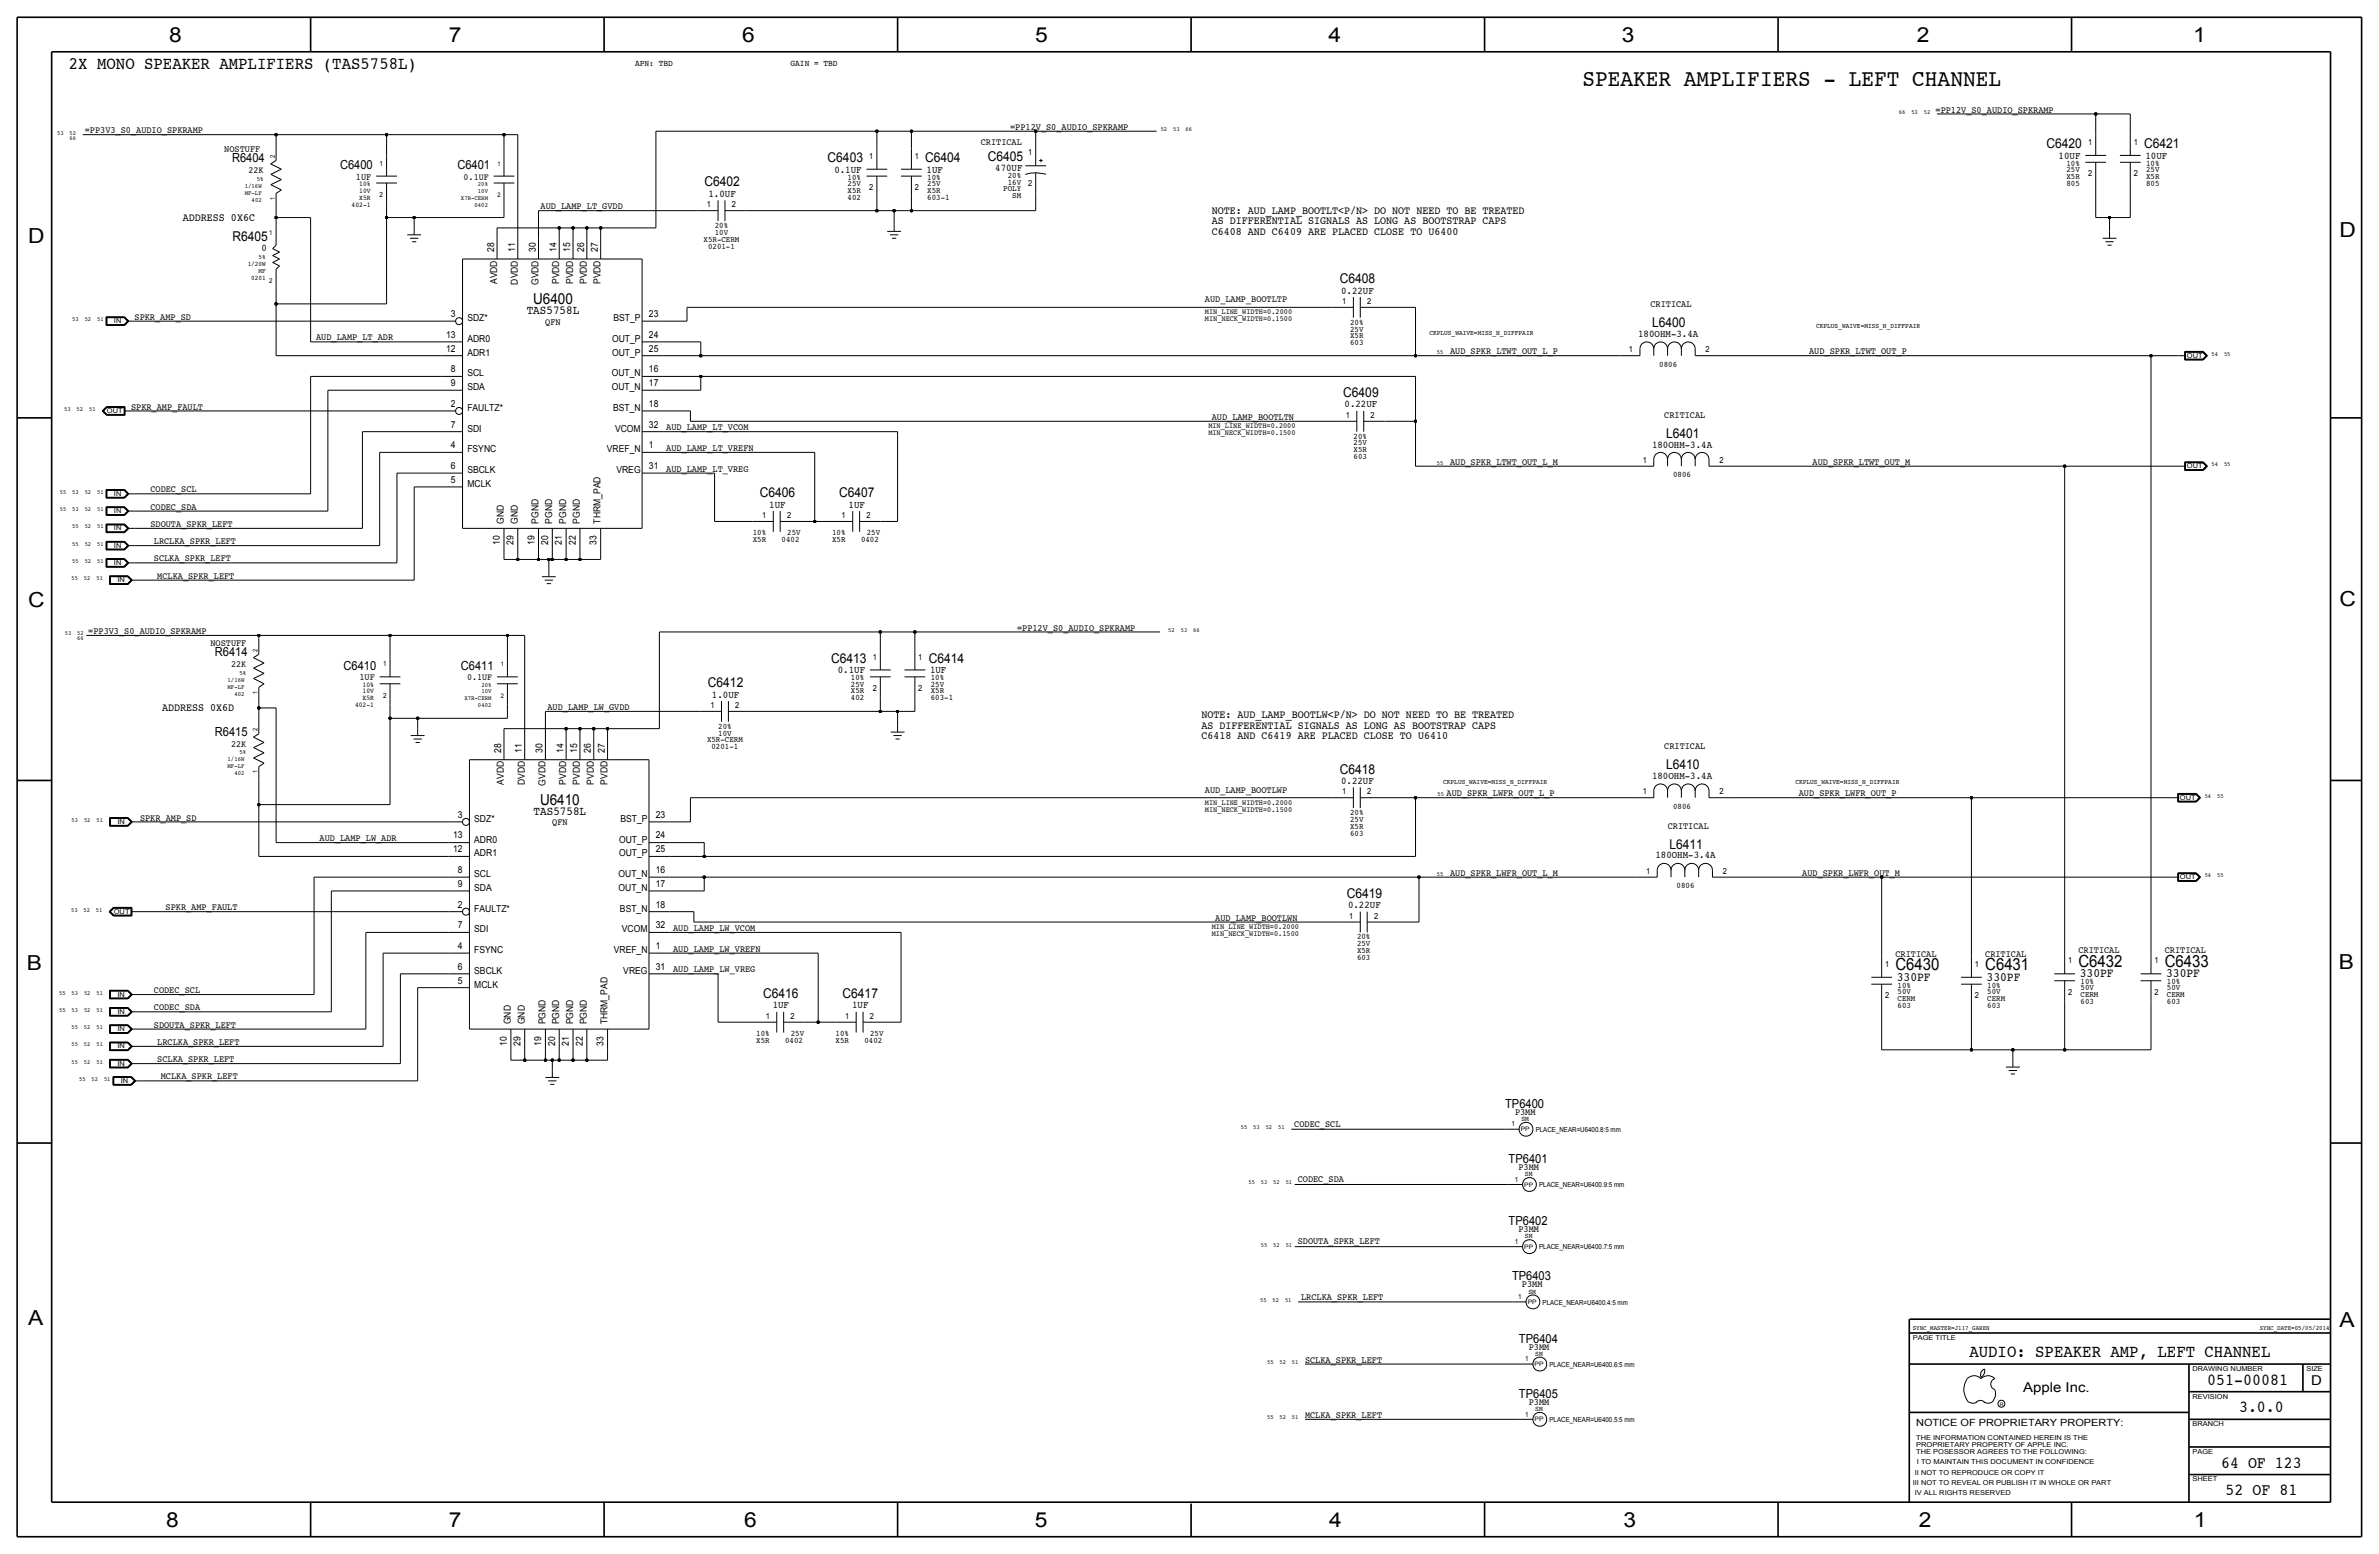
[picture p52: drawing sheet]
<svg xmlns="http://www.w3.org/2000/svg" width="875mm" height="572mm" viewBox="0 0 875 572" stroke-linecap="round" stroke-linejoin="round" font-family="sans-serif">
<defs><g id="words">
<text font-size="8.7" x="582" y="31.5">SPEAKER AMPLIFIERS - LEFT CHANNEL</text>
<g font-size="7.6">
<text x="62.2" y="15.5">8</text>
<text x="165" y="15.5">7</text>
<text x="273" y="15.5">6</text>
<text x="380.7" y="15.5">5</text>
<text x="488.6" y="15.5">4</text>
<text x="596.6" y="15.5">3</text>
<text x="705.1" y="15.5">2</text>
<text x="806.7" y="15.5">1</text>
<text x="10.4" y="89.4">D</text>
<text x="860.5" y="87.1">D</text>
<text x="10.4" y="223.3">C</text>
<text x="860.5" y="222.8">C</text>
<text x="9.8" y="356.6">B</text>
<text x="860.2" y="356.4">B</text>
<text x="10.4" y="487.4">A</text>
<text x="860.5" y="488.2">A</text>
<text x="61.2" y="561.6">8</text>
<text x="165" y="561.6">7</text>
<text x="273.8" y="561.6">6</text>
<text x="380.7" y="561.6">5</text>
<text x="488.9" y="561.6">4</text>
<text x="597.1" y="561.6">3</text>
<text x="705.8" y="561.6">2</text>
<text x="806.9" y="561.6">1</text>
</g>
<g font-size="6.5">
<text x="25.3" y="25.4">2X MONO SPEAKER AMPLIFIERS (TAS5758L)</text>
<text x="724.4" y="499.1">AUDIO: SPEAKER AMP, LEFT CHANNEL</text>
</g>
<g font-size="6.2">
<text x="697.2" y="356.9">C6430</text>
<text x="730.2" y="356.9">C6431</text>
<text x="764.5" y="355.6">C6432</text>
<text x="796.2" y="355.6">C6433</text>
<text x="811.9" y="509.3">051-00081</text>
<text x="823.6" y="519.4">3.0.0</text>
<text x="817" y="539.8">64 OF 123</text>
<text x="818.6" y="549.9">52 OF 81</text>
</g>
<g font-size="5.6">
<text x="196.1" y="111.8">U6400</text>
<text x="198.6" y="295.9">U6410</text>
</g>
<g font-size="5">
<text x="304.4" y="59.7">C6403</text>
<text x="340.3" y="59.7">C6404</text>
<text x="363.3" y="59.2">C6405</text>
<text x="752.7" y="54.6">C6420</text>
<text x="788.6" y="54.6">C6421</text>
<text x="259.1" y="68.6">C6402</text>
<text x="85.5" y="88.6">R6405</text>
<text x="492.8" y="104.1">C6408</text>
<text x="607.7" y="120.4">L6400</text>
<text x="494.1" y="146.1">C6409</text>
<text x="612.8" y="161">L6401</text>
<text x="279.4" y="182.9">C6406</text>
<text x="308.6" y="182.9">C6407</text>
<text x="305.7" y="243.8">C6413</text>
<text x="341.6" y="243.8">C6414</text>
<text x="260.4" y="252.7">C6412</text>
<text x="492.8" y="284.5">C6418</text>
<text x="612.8" y="283">L6410</text>
<text x="614.1" y="312.2">L6411</text>
<text x="495.3" y="330.2">C6419</text>
<text x="280.7" y="367">C6416</text>
<text x="309.9" y="367">C6417</text>
<text x="850.1" y="509.3">D</text>
<text x="744.2" y="511.8">Apple Inc.</text>
</g>
<g font-size="4.7">
<text x="765" y="359.4">330PF</text>
<text x="796.7" y="359.4">330PF</text>
<text x="697.7" y="360.7">330PF</text>
<text x="730.7" y="360.7">330PF</text>
</g>
<g font-size="4.6">
<text x="85.4" y="59.7">R6404</text>
<text x="125.1" y="62.2">C6400</text>
<text x="168.2" y="62.2">C6401</text>
<text x="79" y="241.3">R6414</text>
<text x="126.3" y="246.4">C6410</text>
<text x="169.5" y="246.4">C6411</text>
<text x="79" y="270.5">R6415</text>
<text x="553.6" y="407.4">TP6400</text>
<text x="554.9" y="427.7">TP6401</text>
<text x="554.9" y="450.6">TP6402</text>
<text x="556.2" y="470.9">TP6403</text>
<text x="558.7" y="493.8">TP6404</text>
<text x="558.7" y="514.1">TP6405</text>
</g>
<g font-size="4.5">
<text x="193.7" y="115.6">TAS5758L</text>
<text x="196.3" y="299.7">TAS5758L</text>
</g>
<g font-size="4.1">
<text x="67.3" y="81.3">ADDRESS 0X6C</text>
<text x="445.7" y="82.6">AS DIFFERENTIAL SIGNALS AS LONG AS BOOTSTRAP CAPS</text>
<text x="445.7" y="78.7">NOTE: AUD_LAMP_BOOTLT&lt;P/N&gt; DO NOT NEED TO BE TREATED</text>
<text x="445.7" y="86.4">C6408 AND C6409 ARE PLACED CLOSE TO U6400</text>
<text x="59.6" y="261.6">ADDRESS 0X6D</text>
<text x="441.9" y="268">AS DIFFERENTIAL SIGNALS AS LONG AS BOOTSTRAP CAPS</text>
<text x="441.9" y="264.2">NOTE: AUD_LAMP_BOOTLW&lt;P/N&gt; DO NOT NEED TO BE TREATED</text>
<text x="441.9" y="271.8">C6418 AND C6419 ARE PLACED CLOSE TO U6410</text>
</g>
<g font-size="3.8">
<text x="757.2" y="58.4">10UF</text>
<text x="789.1" y="58.4">10UF</text>
<text x="306.9" y="63.5">0.1UF</text>
<text x="340.8" y="63.5">1UF</text>
<text x="366.1" y="62.7">470UF</text>
<text x="260.6" y="72.4">1.0UF</text>
<text x="96.2" y="92.5">0</text>
<text x="493.3" y="108">0.22UF</text>
<text x="602.5" y="124">180OHM-3.4A</text>
<text x="494.5" y="149.9">0.22UF</text>
<text x="607.6" y="164.6">180OHM-3.4A</text>
<text x="282.9" y="186.7">1UF</text>
<text x="312.1" y="186.7">1UF</text>
<text x="308.2" y="247.7">0.1UF</text>
<text x="342.1" y="247.7">1UF</text>
<text x="261.9" y="256.5">1.0UF</text>
<text x="607.6" y="286.5">180OHM-3.4A</text>
<text x="493.3" y="288.3">0.22UF</text>
<text x="608.9" y="315.7">180OHM-3.4A</text>
<text x="495.8" y="334">0.22UF</text>
<text x="284.2" y="370.8">1UF</text>
<text x="313.4" y="370.8">1UF</text>
</g>
<text font-size="3.7" x="704.8" y="524.5">NOTICE OF PROPRIETARY PROPERTY:</text>
<g font-size="3.5">
<text x="711.9" y="41.4">=PP12V_S0_AUDIO_SPKRAMP</text>
<text x="371.6" y="47.7">=PP12V_S0_AUDIO_SPKRAMP</text>
<text x="31.2" y="49">=PP3V3_S0_AUDIO_SPKRAMP</text>
<text x="360.7" y="53.3">CRITICAL</text>
<text x="82.5" y="55.9">NOSTUFF</text>
<text x="91.4" y="63.8">22K</text>
<text x="130.9" y="66">1UF</text>
<text x="170.5" y="66">0.1UF</text>
<text x="198.8" y="76.9">AUD_LAMP_LT_GVDD</text>
<text x="181.8" y="92.7" transform="rotate(-90 181.8 92.7)">28</text>
<text x="189.4" y="92.7" transform="rotate(-90 189.4 92.7)">11</text>
<text x="197.1" y="92.7" transform="rotate(-90 197.1 92.7)">30</text>
<text x="204.7" y="92.7" transform="rotate(-90 204.7 92.7)">14</text>
<text x="209.8" y="92.7" transform="rotate(-90 209.8 92.7)">15</text>
<text x="214.8" y="92.7" transform="rotate(-90 214.8 92.7)">26</text>
<text x="219.9" y="92.7" transform="rotate(-90 219.9 92.7)">27</text>
<text x="182.8" y="104.5" transform="rotate(-90 182.8 104.5)">AVDD</text>
<text x="190.4" y="104.7" transform="rotate(-90 190.4 104.7)">DVDD</text>
<text x="198.1" y="104.9" transform="rotate(-90 198.1 104.9)">GVDD</text>
<text x="205.7" y="104.5" transform="rotate(-90 205.7 104.5)">PVDD</text>
<text x="210.8" y="104.5" transform="rotate(-90 210.8 104.5)">PVDD</text>
<text x="215.8" y="104.5" transform="rotate(-90 215.8 104.5)">PVDD</text>
<text x="220.9" y="104.5" transform="rotate(-90 220.9 104.5)">PVDD</text>
<text x="443.2" y="111.2">AUD_LAMP_BOOTLTP</text>
<text x="607.1" y="113">CRITICAL</text>
<text x="49.5" y="117.6">SPKR_AMP_SD</text>
<text x="165.8" y="116.6">3</text>
<text x="171.9" y="118.1">SDZ*</text>
<text x="200.6" y="119.4">QFN</text>
<text x="225.7" y="118.1">BST_P</text>
<text x="238.7" y="116.6">23</text>
<text x="116.3" y="125.2">AUD_LAMP_LT_ADR</text>
<text x="164.1" y="124.2">13</text>
<text x="171.9" y="125.7">ADR0</text>
<text x="225.2" y="125.7">OUT_P</text>
<text x="238.7" y="124.2">24</text>
<text x="164.1" y="129.3">12</text>
<text x="171.9" y="130.8">ADR1</text>
<text x="225.2" y="130.8">OUT_P</text>
<text x="238.7" y="129.3">25</text>
<text x="533.4" y="130.3">AUD_SPKR_LTWT_OUT_L_P</text>
<text x="665.4" y="130.3">AUD_SPKR_LTWT_OUT_P</text>
<text x="165.8" y="136.9">8</text>
<text x="238.7" y="136.9">16</text>
<text x="165.8" y="142">9</text>
<text x="171.9" y="138.4">SCL</text>
<text x="171.9" y="143.5">SDA</text>
<text x="225" y="138.4">OUT_N</text>
<text x="225" y="143.5">OUT_N</text>
<text x="238.7" y="142">17</text>
<text x="165.8" y="149.6">2</text>
<text x="238.7" y="149.6">18</text>
<text x="48.2" y="150.6">SPKR_AMP_FAULT</text>
<text x="171.9" y="151.1">FAULTZ*</text>
<text x="225.5" y="151.1">BST_N</text>
<text x="445.7" y="154.4">AUD_LAMP_BOOTLTN</text>
<text x="612.1" y="153.7">CRITICAL</text>
<text x="165.8" y="157.2">7</text>
<text x="171.9" y="158.8">SDI</text>
<text x="226.2" y="158.7">VCOM</text>
<text x="238.7" y="157.2">32</text>
<text x="245.1" y="158.2">AUD_LAMP_LT_VCOM</text>
<text x="165.8" y="164.8">4</text>
<text x="171.9" y="166.4">FSYNC</text>
<text x="223.2" y="166.4">VREF_N</text>
<text x="238.7" y="164.8">1</text>
<text x="245.1" y="165.8">AUD_LAMP_LT_VREFN</text>
<text x="165.8" y="172.5">6</text>
<text x="171.9" y="174">SBCLK</text>
<text x="226.7" y="174">VREG</text>
<text x="238.7" y="172.5">31</text>
<text x="245.1" y="173.5">AUD_LAMP_LT_VREG</text>
<text x="533.4" y="170.9">AUD_SPKR_LTWT_OUT_L_M</text>
<text x="666.7" y="170.9">AUD_SPKR_LTWT_OUT_M</text>
<text x="165.8" y="177.5">5</text>
<text x="171.9" y="179.1">MCLK</text>
<text x="55.3" y="181.1">CODEC_SCL</text>
<text x="55.3" y="187.4">CODEC_SDA</text>
<text x="55.3" y="193.8">SDOUTA_SPKR_LEFT</text>
<text x="185.4" y="192.5" transform="rotate(-90 185.4 192.5)">GND</text>
<text x="190.4" y="192.5" transform="rotate(-90 190.4 192.5)">GND</text>
<text x="198.1" y="192.5" transform="rotate(-90 198.1 192.5)">PGND</text>
<text x="203.1" y="192.5" transform="rotate(-90 203.1 192.5)">PGND</text>
<text x="208.2" y="192.5" transform="rotate(-90 208.2 192.5)">PGND</text>
<text x="213.3" y="192.5" transform="rotate(-90 213.3 192.5)">PGND</text>
<text x="220.9" y="192.5" transform="rotate(-90 220.9 192.5)">THRM_PAD</text>
<text x="56.6" y="200.1">LRCLKA_SPKR_LEFT</text>
<text x="183.8" y="200.4" transform="rotate(-90 183.8 200.4)">10</text>
<text x="188.9" y="200.4" transform="rotate(-90 188.9 200.4)">29</text>
<text x="196.5" y="200.4" transform="rotate(-90 196.5 200.4)">19</text>
<text x="201.6" y="200.4" transform="rotate(-90 201.6 200.4)">20</text>
<text x="206.7" y="200.4" transform="rotate(-90 206.7 200.4)">21</text>
<text x="211.8" y="200.4" transform="rotate(-90 211.8 200.4)">22</text>
<text x="219.4" y="200.4" transform="rotate(-90 219.4 200.4)">33</text>
<text x="56.6" y="206.5">SCLKA_SPKR_LEFT</text>
<text x="57.9" y="212.8">MCLKA_SPKR_LEFT</text>
<text x="32.5" y="233.2">=PP3V3_S0_AUDIO_SPKRAMP</text>
<text x="374.1" y="231.9">=PP12V_S0_AUDIO_SPKRAMP</text>
<text x="77.4" y="237.5">NOSTUFF</text>
<text x="85.1" y="245.4">22K</text>
<text x="132.2" y="250.2">1UF</text>
<text x="171.8" y="250.2">0.1UF</text>
<text x="201.4" y="261.1">AUD_LAMP_LW_GVDD</text>
<text x="85.1" y="274.6">22K</text>
<text x="612.1" y="275.6">CRITICAL</text>
<text x="184.4" y="276.9" transform="rotate(-90 184.4 276.9)">28</text>
<text x="192" y="276.9" transform="rotate(-90 192 276.9)">11</text>
<text x="199.6" y="276.9" transform="rotate(-90 199.6 276.9)">30</text>
<text x="207.2" y="276.9" transform="rotate(-90 207.2 276.9)">14</text>
<text x="212.3" y="276.9" transform="rotate(-90 212.3 276.9)">15</text>
<text x="217.4" y="276.9" transform="rotate(-90 217.4 276.9)">26</text>
<text x="222.5" y="276.9" transform="rotate(-90 222.5 276.9)">27</text>
<text x="185.4" y="288.7" transform="rotate(-90 185.4 288.7)">AVDD</text>
<text x="193" y="288.8" transform="rotate(-90 193 288.8)">DVDD</text>
<text x="200.6" y="289" transform="rotate(-90 200.6 289)">GVDD</text>
<text x="208.2" y="288.7" transform="rotate(-90 208.2 288.7)">PVDD</text>
<text x="213.3" y="288.7" transform="rotate(-90 213.3 288.7)">PVDD</text>
<text x="218.4" y="288.7" transform="rotate(-90 218.4 288.7)">PVDD</text>
<text x="223.5" y="288.7" transform="rotate(-90 223.5 288.7)">PVDD</text>
<text x="443.2" y="291.6">AUD_LAMP_BOOTLWP</text>
<text x="532.1" y="292.8">AUD_SPKR_LWFR_OUT_L_P</text>
<text x="661.6" y="292.8">AUD_SPKR_LWFR_OUT_P</text>
<text x="51.5" y="301.7">SPKR_AMP_SD</text>
<text x="168.4" y="300.7">3</text>
<text x="174.4" y="302.3">SDZ*</text>
<text x="203.1" y="303.5">QFN</text>
<text x="228.2" y="302.3">BST_P</text>
<text x="241.2" y="300.7">23</text>
<text x="613.4" y="304.8">CRITICAL</text>
<text x="117.6" y="309.4">AUD_LAMP_LW_ADR</text>
<text x="166.6" y="308.4">13</text>
<text x="174.4" y="309.9">ADR0</text>
<text x="227.7" y="309.9">OUT_P</text>
<text x="241.2" y="308.4">24</text>
<text x="166.6" y="313.4">12</text>
<text x="174.4" y="315">ADR1</text>
<text x="227.7" y="315">OUT_P</text>
<text x="241.2" y="313.4">25</text>
<text x="168.4" y="321.1">8</text>
<text x="174.4" y="322.6">SCL</text>
<text x="227.5" y="322.6">OUT_N</text>
<text x="241.2" y="321.1">16</text>
<text x="533.3" y="322.1">AUD_SPKR_LWFR_OUT_L_M</text>
<text x="662.9" y="322.1">AUD_SPKR_LWFR_OUT_M</text>
<text x="168.4" y="326.1">9</text>
<text x="174.4" y="327.7">SDA</text>
<text x="227.5" y="327.7">OUT_N</text>
<text x="241.2" y="326.1">17</text>
<text x="60.9" y="334.8">SPKR_AMP_FAULT</text>
<text x="168.4" y="333.8">2</text>
<text x="174.4" y="335.3">FAULTZ*</text>
<text x="228" y="335.3">BST_N</text>
<text x="241.2" y="333.8">18</text>
<text x="168.4" y="341.4">7</text>
<text x="241.2" y="341.4">32</text>
<text x="447" y="338.6">AUD_LAMP_BOOTLWN</text>
<text x="174.4" y="342.9">SDI</text>
<text x="228.7" y="342.9">VCOM</text>
<text x="247.6" y="342.4">AUD_LAMP_LW_VCOM</text>
<text x="168.4" y="349">4</text>
<text x="174.4" y="350.5">FSYNC</text>
<text x="225.8" y="350.5">VREF_N</text>
<text x="241.2" y="349">1</text>
<text x="247.6" y="350">AUD_LAMP_LW_VREFN</text>
<text x="697.2" y="351.8">CRITICAL</text>
<text x="730.2" y="351.8">CRITICAL</text>
<text x="764.5" y="350.5">CRITICAL</text>
<text x="796.2" y="350.5">CRITICAL</text>
<text x="168.4" y="356.6">6</text>
<text x="174.4" y="358.1">SBCLK</text>
<text x="229.3" y="358.1">VREG</text>
<text x="241.2" y="356.6">31</text>
<text x="247.6" y="357.6">AUD_LAMP_LW_VREG</text>
<text x="56.6" y="365.2">CODEC_SCL</text>
<text x="168.4" y="361.7">5</text>
<text x="174.4" y="363.2">MCLK</text>
<text x="56.6" y="371.6">CODEC_SDA</text>
<text x="56.6" y="377.9">SDOUTA_SPKR_LEFT</text>
<text x="187.9" y="376.7" transform="rotate(-90 187.9 376.7)">GND</text>
<text x="193" y="376.7" transform="rotate(-90 193 376.7)">GND</text>
<text x="200.6" y="376.7" transform="rotate(-90 200.6 376.7)">PGND</text>
<text x="205.7" y="376.7" transform="rotate(-90 205.7 376.7)">PGND</text>
<text x="210.8" y="376.7" transform="rotate(-90 210.8 376.7)">PGND</text>
<text x="215.9" y="376.7" transform="rotate(-90 215.9 376.7)">PGND</text>
<text x="223.5" y="376.7" transform="rotate(-90 223.5 376.7)">THRM_PAD</text>
<text x="57.9" y="384.3">LRCLKA_SPKR_LEFT</text>
<text x="186.4" y="384.5" transform="rotate(-90 186.4 384.5)">10</text>
<text x="191.5" y="384.5" transform="rotate(-90 191.5 384.5)">29</text>
<text x="199.1" y="384.5" transform="rotate(-90 199.1 384.5)">19</text>
<text x="204.2" y="384.5" transform="rotate(-90 204.2 384.5)">20</text>
<text x="209.2" y="384.5" transform="rotate(-90 209.2 384.5)">21</text>
<text x="214.3" y="384.5" transform="rotate(-90 214.3 384.5)">22</text>
<text x="221.9" y="384.5" transform="rotate(-90 221.9 384.5)">33</text>
<text x="57.9" y="390.6">SCLKA_SPKR_LEFT</text>
<text x="59.1" y="397">MCLKA_SPKR_LEFT</text>
<text x="557.3" y="410">P3MM</text>
<text x="476.1" y="414.4">CODEC_SCL</text>
<text x="558.5" y="430.3">P3MM</text>
<text x="477.3" y="434.7">CODEC_SDA</text>
<text x="558.5" y="453.1">P3MM</text>
<text x="477.3" y="457.6">SDOUTA_SPKR_LEFT</text>
<text x="559.8" y="473.5">P3MM</text>
<text x="478.6" y="477.9">LRCLKA_SPKR_LEFT</text>
<text x="562.3" y="496.3">P3MM</text>
<text x="480" y="501.1">SCLKA_SPKR_LEFT</text>
<text x="480" y="521.4">MCLKA_SPKR_LEFT</text>
<text x="562.3" y="516.6">P3MM</text>
</g>
<g font-size="3.2">
<text x="233.6" y="24.1">APN: TBD</text>
<text x="290.8" y="24.1">GAIN = TBD</text>
</g>
<g font-size="3.1">
<text x="768" y="53.3">1</text>
<text x="784.8" y="53.3">1</text>
<text x="319.7" y="58.4">1</text>
<text x="336.5" y="58.4">1</text>
<text x="378.2" y="57.1">1</text>
<text x="370.7" y="65.5">20%</text>
<text x="760" y="65.8">X5R</text>
<text x="760" y="63.2">25V</text>
<text x="760" y="61">10%</text>
<text x="768" y="64.8">2</text>
<text x="784.8" y="64.8">2</text>
<text x="789.4" y="63.2">25V</text>
<text x="789.4" y="65.8">X5R</text>
<text x="789.4" y="61">10%</text>
<text x="311.7" y="68.3">25V</text>
<text x="311.7" y="66">10%</text>
<text x="311.7" y="70.9">X5R</text>
<text x="319.7" y="69.9">2</text>
<text x="336.5" y="69.9">2</text>
<text x="341.1" y="70.9">X5R</text>
<text x="341.1" y="68.3">25V</text>
<text x="341.1" y="66">10%</text>
<text x="369" y="70.4">POLY</text>
<text x="370.7" y="68.1">16V</text>
<text x="378.2" y="68.6">2</text>
<text x="760" y="68.3">805</text>
<text x="789.4" y="68.3">805</text>
<text x="260" y="76.2">1</text>
<text x="269.2" y="76.2">2</text>
<text x="311.7" y="73.4">402</text>
<text x="341.1" y="73.4">603-1</text>
<text x="372.3" y="72.9">SM</text>
<text x="262.9" y="83.8">20%</text>
<text x="258.8" y="88.9">X5R-CERM</text>
<text x="262.9" y="86.4">10V</text>
<text x="260.4" y="91.4">0201-1</text>
<text x="493.7" y="111.8">1</text>
<text x="502.9" y="111.8">2</text>
<text x="496.6" y="119.4">20%</text>
<text x="496.6" y="124.5">X5R</text>
<text x="496.6" y="121.9">25V</text>
<text x="496.6" y="127">603</text>
<text x="599.1" y="129.5">1</text>
<text x="627.3" y="129.5">2</text>
<text x="610.3" y="134.9">0806</text>
<text x="495" y="153.7">1</text>
<text x="504.1" y="153.7">2</text>
<text x="497.9" y="161.3">20%</text>
<text x="497.9" y="166.4">X5R</text>
<text x="497.9" y="163.8">25V</text>
<text x="497.9" y="168.9">603</text>
<text x="604.2" y="170.2">1</text>
<text x="632.4" y="170.2">2</text>
<text x="615.4" y="175.5">0806</text>
<text x="280.4" y="190.5">1</text>
<text x="289.5" y="190.5">2</text>
<text x="309.6" y="190.5">1</text>
<text x="318.7" y="190.5">2</text>
<text x="276.9" y="196.9">10%</text>
<text x="289.6" y="196.9">25V</text>
<text x="306.1" y="196.9">10%</text>
<text x="318.8" y="196.9">25V</text>
<text x="276.9" y="199.4">X5R</text>
<text x="287.5" y="199.4">0402</text>
<text x="306.1" y="199.4">X5R</text>
<text x="316.7" y="199.4">0402</text>
<text x="321" y="242.6">1</text>
<text x="337.8" y="242.6">1</text>
<text x="313" y="250.2">10%</text>
<text x="342.3" y="250.2">10%</text>
<text x="313" y="257.6">402</text>
<text x="313" y="255">X5R</text>
<text x="313" y="252.5">25V</text>
<text x="321" y="254">2</text>
<text x="337.8" y="254">2</text>
<text x="342.3" y="257.6">603-1</text>
<text x="342.3" y="252.5">25V</text>
<text x="342.3" y="255">X5R</text>
<text x="261.3" y="260.4">1</text>
<text x="270.5" y="260.4">2</text>
<text x="264.2" y="268">20%</text>
<text x="260.1" y="273.1">X5R-CERM</text>
<text x="261.7" y="275.6">0201-1</text>
<text x="264.2" y="270.5">10V</text>
<text x="493.7" y="292.1">1</text>
<text x="502.9" y="292.1">2</text>
<text x="604.2" y="292.1">1</text>
<text x="632.4" y="292.1">2</text>
<text x="496.6" y="299.7">20%</text>
<text x="615.4" y="297.4">0806</text>
<text x="496.6" y="302.3">25V</text>
<text x="496.6" y="304.8">X5R</text>
<text x="496.6" y="307.3">603</text>
<text x="605.5" y="321.3">1</text>
<text x="633.7" y="321.3">2</text>
<text x="616.7" y="326.6">0806</text>
<text x="496.3" y="337.8">1</text>
<text x="505.4" y="337.8">2</text>
<text x="499.1" y="348">25V</text>
<text x="499.1" y="345.4">20%</text>
<text x="499.1" y="350.5">X5R</text>
<text x="499.1" y="353.1">603</text>
<text x="693.4" y="355.6">1</text>
<text x="726.4" y="355.6">1</text>
<text x="760.7" y="354.3">1</text>
<text x="792.4" y="354.3">1</text>
<text x="697.9" y="363.2">10%</text>
<text x="697.9" y="365.5">50V</text>
<text x="731" y="363.2">10%</text>
<text x="731" y="365.5">50V</text>
<text x="760.7" y="365.8">2</text>
<text x="765.3" y="364.2">50V</text>
<text x="765.3" y="362">10%</text>
<text x="792.4" y="365.8">2</text>
<text x="797" y="364.2">50V</text>
<text x="797" y="361.9">10%</text>
<text x="693.4" y="367">2</text>
<text x="697.9" y="368">CERM</text>
<text x="697.9" y="370.6">603</text>
<text x="726.4" y="367">2</text>
<text x="731" y="370.6">603</text>
<text x="731" y="368">CERM</text>
<text x="765.3" y="369.3">603</text>
<text x="765.3" y="366.8">CERM</text>
<text x="797" y="366.8">CERM</text>
<text x="797" y="369.3">603</text>
<text x="281.6" y="374.6">1</text>
<text x="290.8" y="374.6">2</text>
<text x="310.8" y="374.6">1</text>
<text x="320" y="374.6">2</text>
<text x="278.1" y="381">10%</text>
<text x="278.1" y="383.5">X5R</text>
<text x="288.7" y="383.5">0402</text>
<text x="290.8" y="381">25V</text>
<text x="307.4" y="381">10%</text>
<text x="307.4" y="383.5">X5R</text>
<text x="318" y="383.5">0402</text>
<text x="320.1" y="381">25V</text>
</g>
<g font-size="2.9">
<text x="443.2" y="115.6">MIN_LINE_WIDTH=0.2000</text>
<text x="443.2" y="118.1">MIN_NECK_WIDTH=0.1500</text>
<text x="444.4" y="157.5">MIN_LINE_WIDTH=0.2000</text>
<text x="444.4" y="160">MIN_NECK_WIDTH=0.1500</text>
<text x="443.2" y="295.9">MIN_LINE_WIDTH=0.2000</text>
<text x="443.2" y="298.5">MIN_NECK_WIDTH=0.1500</text>
<text x="445.7" y="341.6">MIN_LINE_WIDTH=0.2000</text>
<text x="445.7" y="344.2">MIN_NECK_WIDTH=0.1500</text>
</g>
<g font-size="2.6">
<text x="139.6" y="61">1</text>
<text x="132.1" y="68.6">10%</text>
<text x="132.1" y="70.9">10V</text>
<text x="129.3" y="75.9">402-1</text>
<text x="132.1" y="73.4">X5R</text>
<text x="139.6" y="72.4">2</text>
<text x="525.7" y="123.2">CKPLUS_WAIVE=MISS_N_DIFFPAIR</text>
<text x="668" y="120.7">CKPLUS_WAIVE=MISS_N_DIFFPAIR</text>
<text x="140.9" y="245.1">1</text>
<text x="133.4" y="255">10V</text>
<text x="133.4" y="257.6">X5R</text>
<text x="133.4" y="252.7">10%</text>
<text x="140.9" y="256.5">2</text>
<text x="130.6" y="260.1">402-1</text>
<text x="530.8" y="288.3">CKPLUS_WAIVE=MISS_N_DIFFPAIR</text>
<text x="660.3" y="288.3">CKPLUS_WAIVE=MISS_N_DIFFPAIR</text>
<text x="559.6" y="412.2">SM</text>
<text x="555.9" y="414.3">1</text>
<text x="564.8" y="416.3">PLACE_NEAR=U6400.8:5 mm</text>
<text x="557.2" y="434.6">1</text>
<text x="560.9" y="432.6">SM</text>
<text x="566.1" y="436.6">PLACE_NEAR=U6400.9:5 mm</text>
<text x="560.9" y="455.4">SM</text>
<text x="557.2" y="457.5">1</text>
<text x="566.1" y="459.4">PLACE_NEAR=U6400.7:5 mm</text>
<text x="558.5" y="477.8">1</text>
<text x="562.2" y="475.7">SM</text>
<text x="567.4" y="479.8">PLACE_NEAR=U6400.4:5 mm</text>
<text x="561" y="500.6">1</text>
<text x="564.7" y="498.6">SM</text>
<text x="569.9" y="502.6">PLACE_NEAR=U6400.6:5 mm</text>
<text x="561" y="521">1</text>
<text x="564.7" y="518.9">SM</text>
<text x="569.9" y="522.9">PLACE_NEAR=U6400.5:5 mm</text>
</g>
<g font-size="2.5">
<text x="99" y="86.4">1</text>
<text x="95.1" y="95.3">5%</text>
<text x="91.1" y="97.8">1/20W</text>
<text x="95.1" y="100.3">MF</text>
<text x="92.4" y="102.9">0201</text>
<text x="99" y="104.1">2</text>
<text x="41.9" y="118.9">IN</text>
<text x="804.4" y="131.6">OUT</text>
<text x="39.3" y="151.9">OUT</text>
<text x="804.4" y="172.2">OUT</text>
<text x="41.9" y="182.4">IN</text>
<text x="41.9" y="188.7">IN</text>
<text x="41.9" y="195.1">IN</text>
<text x="41.9" y="201.4">IN</text>
<text x="41.9" y="207.8">IN</text>
<text x="43.2" y="214.1">IN</text>
<text x="801.8" y="294.1">OUT</text>
<text x="43.2" y="303">IN</text>
<text x="801.8" y="323.3">OUT</text>
<text x="41.9" y="336">OUT</text>
<text x="43.2" y="366.5">IN</text>
<text x="43.2" y="372.9">IN</text>
<text x="43.2" y="379.2">IN</text>
<text x="43.2" y="385.6">IN</text>
<text x="43.2" y="391.9">IN</text>
<text x="44.4" y="398.3">IN</text>
<text x="703.5" y="492.8">PAGE TITLE</text>
<text x="806.4" y="504.2">DRAWING NUMBER</text>
<text x="848.3" y="504.2">SIZE</text>
<text x="806.4" y="514.4">REVISION</text>
<text x="806.4" y="524.5">BRANCH</text>
<text x="704.8" y="532.1">PROPRIETARY PROPERTY OF APPLE INC.</text>
<text x="704.8" y="529.6">THE INFORMATION CONTAINED HEREIN IS THE</text>
<text x="704.8" y="534.7">THE POSESSOR AGREES TO THE FOLLOWING:</text>
<text x="705.1" y="538.5">I TO MAINTAIN THIS DOCUMENT IN CONFIDENCE</text>
<text x="806.4" y="534.7">PAGE</text>
<text x="704.3" y="542.3">II NOT TO REPRODUCE OR COPY IT</text>
<text x="806.4" y="544.8">SHEET</text>
<text x="703.5" y="546.1">III NOT TO REVEAL OR PUBLISH IT IN WHOLE OR PART</text>
<text x="704.3" y="549.9">IV ALL RIGHTS RESERVED</text>
</g>
<g font-size="2.4">
<text x="703.5" y="488.9">SYNC_MASTER=J117_GAREN</text>
<text x="831.2" y="488.9">SYNC_DATE=05/05/2014</text>
</g>
<g font-size="2.3">
<text x="698.5" y="41.9">66</text>
<text x="703" y="41.9">53</text>
<text x="707.6" y="41.9">52</text>
<text x="21" y="49.5">53</text>
<text x="25.6" y="51.4">66</text>
<text x="25.6" y="49.5">52</text>
<text x="426.9" y="48.3">52</text>
<text x="431.5" y="48.3">53</text>
<text x="436.1" y="48.3">66</text>
<text x="101" y="58.2" transform="rotate(-90 101 58.2)">2</text>
<text x="182.9" y="61">1</text>
<text x="90" y="69.1">1/16W</text>
<text x="90" y="71.6">MF-LF</text>
<text x="94.5" y="66.5">5%</text>
<text x="175.8" y="70.9">10V</text>
<text x="175.8" y="68.6">20%</text>
<text x="92.6" y="74.2">402</text>
<text x="101" y="73.5" transform="rotate(-90 101 73.5)">1</text>
<text x="169.5" y="73.4">X7R-CERM</text>
<text x="174.5" y="75.9">0402</text>
<text x="182.9" y="72.4">2</text>
<text x="26.6" y="118.1">53</text>
<text x="31.1" y="118.1">52</text>
<text x="35.7" y="118.1">51</text>
<text x="528.5" y="130.3">55</text>
<text x="813.5" y="130.8">54</text>
<text x="818" y="130.8">55</text>
<text x="23.6" y="151.1">53</text>
<text x="28.2" y="151.1">52</text>
<text x="32.8" y="151.1">51</text>
<text x="528.5" y="170.9">55</text>
<text x="813.5" y="171.5">54</text>
<text x="818" y="171.5">55</text>
<text x="22" y="181.6">55</text>
<text x="26.6" y="181.6">53</text>
<text x="31.2" y="181.6">52</text>
<text x="35.7" y="181.6">51</text>
<text x="22" y="188">55</text>
<text x="26.6" y="188">53</text>
<text x="31.1" y="188">52</text>
<text x="35.7" y="188">51</text>
<text x="26.6" y="194.3">55</text>
<text x="31.1" y="194.3">52</text>
<text x="35.7" y="194.3">51</text>
<text x="26.6" y="200.7">55</text>
<text x="31.1" y="200.7">52</text>
<text x="35.7" y="200.7">51</text>
<text x="26.6" y="207">55</text>
<text x="31.1" y="207">52</text>
<text x="35.7" y="207">51</text>
<text x="26.3" y="213.4">55</text>
<text x="30.9" y="213.4">52</text>
<text x="35.5" y="213.4">51</text>
<text x="23.8" y="233.7">53</text>
<text x="28.4" y="233.7">52</text>
<text x="429.7" y="232.4">52</text>
<text x="434.3" y="232.4">53</text>
<text x="438.9" y="232.4">66</text>
<text x="28.4" y="235.5">66</text>
<text x="94.7" y="239.8" transform="rotate(-90 94.7 239.8)">2</text>
<text x="184.2" y="245.1">1</text>
<text x="83.7" y="250.7">1/16W</text>
<text x="88.1" y="248.2">5%</text>
<text x="83.7" y="253.2">MF-LF</text>
<text x="86.2" y="255.8">402</text>
<text x="94.7" y="255.2" transform="rotate(-90 94.7 255.2)">1</text>
<text x="170.8" y="257.6">X7R-CERM</text>
<text x="177.1" y="255">10V</text>
<text x="177.1" y="252.7">20%</text>
<text x="184.2" y="256.5">2</text>
<text x="175.8" y="260.1">0402</text>
<text x="94.7" y="269" transform="rotate(-90 94.7 269)">2</text>
<text x="83.7" y="279.9">1/16W</text>
<text x="88.1" y="277.4">5%</text>
<text x="83.7" y="282.4">MF-LF</text>
<text x="86.2" y="285">402</text>
<text x="94.7" y="284.4" transform="rotate(-90 94.7 284.4)">1</text>
<text x="528.8" y="292.9">55</text>
<text x="810.9" y="293.4">54</text>
<text x="815.5" y="293.4">55</text>
<text x="26.3" y="302.3">53</text>
<text x="30.9" y="302.3">52</text>
<text x="35.5" y="302.3">51</text>
<text x="528.5" y="322.1">55</text>
<text x="810.9" y="322.6">54</text>
<text x="815.5" y="322.6">55</text>
<text x="26.2" y="335.3">53</text>
<text x="30.7" y="335.3">52</text>
<text x="35.3" y="335.3">51</text>
<text x="21.8" y="365.8">55</text>
<text x="26.3" y="365.8">53</text>
<text x="30.9" y="365.8">52</text>
<text x="35.5" y="365.8">51</text>
<text x="21.8" y="372.1">55</text>
<text x="26.3" y="372.1">53</text>
<text x="30.9" y="372.1">52</text>
<text x="35.5" y="372.1">51</text>
<text x="26.3" y="378.5">55</text>
<text x="30.9" y="378.5">52</text>
<text x="35.5" y="378.5">51</text>
<text x="26.3" y="384.8">55</text>
<text x="30.9" y="384.8">52</text>
<text x="35.5" y="384.8">51</text>
<text x="26.3" y="391.2">55</text>
<text x="30.9" y="391.2">52</text>
<text x="35.5" y="391.2">51</text>
<text x="29.1" y="397.5">55</text>
<text x="33.7" y="397.5">52</text>
<text x="38.3" y="397.5">51</text>
<text x="456.4" y="415.3">55</text>
<text x="461" y="415.3">53</text>
<text x="465.5" y="415.3">52</text>
<text x="470.1" y="415.3">51</text>
<text x="559.4" y="416.1">PP</text>
<text x="459.2" y="435.6">55</text>
<text x="463.8" y="435.6">53</text>
<text x="468.3" y="435.6">52</text>
<text x="472.9" y="435.6">51</text>
<text x="560.7" y="436.4">PP</text>
<text x="463.8" y="458.5">55</text>
<text x="468.3" y="458.5">52</text>
<text x="472.9" y="458.5">51</text>
<text x="560.7" y="459.2">PP</text>
<text x="463.5" y="478.8">55</text>
<text x="468.1" y="478.8">52</text>
<text x="472.6" y="478.8">51</text>
<text x="561.9" y="479.6">PP</text>
<text x="466" y="501.6">55</text>
<text x="470.6" y="501.6">52</text>
<text x="475.2" y="501.6">51</text>
<text x="564.5" y="502.4">PP</text>
<text x="466" y="522">55</text>
<text x="470.6" y="522">52</text>
<text x="475.2" y="522">51</text>
<text x="564.5" y="522.7">PP</text>
</g>
<text font-size="1.8" x="735.5" y="516.9">R</text>
</g></defs>
<g fill="none" stroke="#000" stroke-width=".37">
<path d="M30.4 49.5h71.1zM101.5 49.5v3.8zM101.5 53.3v5.7zM101.5 49.5h40.7zM142.2 49.5h43.2zM142.2 49.5v7.7zM142.2 57.2v7.6zM185.4 49.5v7.7zM185.4 57.2v7.6zM185.4 49.5h5zM190.4 49.5v38.1zM241.2 48.3v35.5z"/>
<path d="M241.2 48.3h81.3zM322.5 48.3h12.7zM322.5 48.3v6.3zM322.5 54.6v7.6zM335.2 48.3h45.7zM335.2 48.3v6.3zM335.2 54.6v7.6zM380.9 48.3h44.5zM380.9 48.3v5zM380.9 53.3v7.7zM382.2 59h1.3zM382.9 58.4v1.3z"/>
<path d="M712.4 41.9h58.4zM767 57.2h7.6zM767 59.7h7.6zM770.8 41.9h12.7zM770.8 41.9v7.6zM770.8 49.5v7.7zM770.8 59.7v7.6zM779.7 59.7h7.6zM779.7 57.2h7.6zM783.5 41.9v7.6zM783.5 49.5v7.7zM783.5 59.7v7.6z"/>
<path d="M99.5 60.3l2-1.3zM99.6 67.9l3.9 2zM99.6 67.9l3.9-1.9zM99.6 60.3l3.9 1.9zM99.6 64.1l3.9 1.9zM99.6 64.1l3.9-1.9zM101.5 76.2v3.8zM101.5 71.1v5.1zM101.5 71.1l2-1.3zM138.4 64.8h7.6zM138.4 67.3h7.6zM142.2 74.9v5.1z"/>
<path d="M142.2 67.3v7.6zM181.6 64.8h7.6zM181.6 67.3h7.6zM185.4 74.9v5.1zM185.4 67.3v7.6zM198.1 77.5v10.1zM198.1 77.5h58.4zM256.5 77.5h7.6zM264.1 73.7v7.6zM266.6 77.5h7.7zM266.6 73.7v7.6zM274.3 77.5h48.2z"/>
<path d="M318.7 64.8h7.6zM318.7 62.2h7.6zM322.5 77.5h6.4zM322.5 72.4v5.1zM322.5 64.8v7.6zM328.9 77.5h6.3zM328.9 77.5v5.1zM331.4 62.2h7.6zM331.4 64.8h7.6zM335.2 77.5h45.7zM335.2 72.4v5.1zM335.2 64.8v7.6z"/>
<path d="M377.1 61h7.7zM380.9 71.1v6.4zM380.9 63.5v7.6zM384.7 64.1a13.1 13.1 0 0 0-7.6 .1M770.8 67.3v12.7zM783.5 67.3v12.7zM100.3 96.5l2.5-1.2zM100.3 94l2.5-1.3zM100.3 91.4l1.2-1.2zM100.3 91.4l2.5 1.3zM100.3 96.5l2.5 1.3zM100.3 94l2.5 1.3z"/>
<path d="M101.5 80h12.7zM101.5 80v2.6zM101.5 82.5v7.7zM101.5 99.1v6.3zM102.8 97.8l-1.3 1.3zM114.2 80v45.7zM142.2 80h10.1zM142.2 80v31.8zM149.8 86.4h5.1zM150.8 87.6h3.1zM151.6 88.9h1.5zM152.3 80v3.8z"/>
<path d="M152.3 83.8v2.6zM152.3 80h33.1zM170.1 95.3h66.1zM170.1 95.3v99zM182.8 83.8v3.8zM182.8 83.8h22.9zM182.8 87.6v7.7zM190.4 87.6v7.7zM198.1 87.6v7.7zM205.7 83.8h5.1zM205.7 83.8v3.8zM205.7 87.6v7.7z"/>
<path d="M210.8 83.8v3.8zM210.8 87.6v7.7zM210.8 83.8h5zM215.8 83.8h5.1zM215.8 83.8v3.8zM215.8 87.6v7.7zM220.9 83.8v3.8zM220.9 87.6v7.7zM220.9 83.8h20.3zM236.2 95.3v99zM326.3 85.1h5.1zM327.4 86.4h3z"/>
<path d="M328.1 87.6h1.5zM328.9 82.6v2.5zM770.8 80h5.1zM773.4 87.6h5.1zM774.4 88.9h3zM775.2 90.2h1.5zM775.9 80h7.6zM775.9 80v5.1zM775.9 85.1v2.5zM39 116.5h6.8zM39 116.5v3.2zM39 119.7h6.8z"/>
<path d="M39.1 116.6v3zM39.1 119.6h6.7zM39.1 116.6h6.7zM39.2 116.7v2.8zM39.2 119.5h6.5zM39.2 116.7h6.5zM39.3 116.8h6.4zM39.3 116.8v2.6zM39.3 119.4h6.4zM45.7 119.4l1.2-1.3zM45.7 116.8l1.2 1.3zM45.7 119.5l1.4-1.4z"/>
<path d="M45.7 116.7l1.4 1.4zM45.8 116.6l1.4 1.5zM45.8 119.6l1.4-1.5zM45.8 119.7l1.6-1.6zM45.8 116.5l1.6 1.6zM46.9 118.1h2.6zM49.5 118.1h113zM101.5 105.4v6.4zM101.5 111.8v19zM101.5 111.8h40.7zM162.5 118.1h5.1zM236.2 118.1h7.6z"/>
<path d="M243.8 118.1h8.9zM252.7 113v5.1zM252.7 113h237.5zM490.2 113h7.6zM497.8 109.2v7.6zM500.3 113h7.6zM500.3 109.2v7.6zM507.9 113h12.7zM520.6 113v17.8zM101.5 130.8h61zM114.2 138.4h48.3zM114.2 138.4v43.2z"/>
<path d="M114.2 125.7h48.3zM162.5 138.4h7.6zM162.5 125.7h7.6zM162.5 130.8h7.6zM236.2 125.7h7.6zM236.2 130.8h7.6zM236.2 138.4h7.6zM243.8 125.7h14zM243.8 130.8h14zM243.8 138.4h14zM257.8 125.7v5.1zM257.8 130.8h262.8z"/>
<path d="M257.8 138.4h262.8zM257.8 138.4v5.1zM520.6 130.8h75zM520.6 138.4v16.5zM595.6 130.8h7.6zM603.2 128.3v2.5zM603.2 128.3a2.54 2.54 0 0 1 2.5-2.6 2.54 2.54 0 0 1 2.6 2.6 2.54 2.54 0 0 1 2.5-2.6 2.54 2.54 0 0 1 2.6 2.6 2.54 2.54 0 0 1 2.5-2.6 2.54 2.54 0 0 1 2.5 2.6 2.54 2.54 0 0 1 2.6-2.6 2.54 2.54 0 0 1 2.5 2.6M608.3 128.3v2.5zM613.4 128.3v2.5zM618.4 128.3v2.5zM623.5 130.8h7.6zM623.5 128.3v2.5z"/>
<path d="M631.1 130.8h160.1zM791.2 130.8v219.7zM791.2 130.8h10.1zM801.3 130.8h2.6zM803.6 129.2h6.8zM803.6 132.4h6.8zM803.6 129.2v3.2zM803.7 129.3v3zM803.7 132.3h6.6zM803.7 129.3h6.6zM803.8 129.4v2.8zM803.8 132.2h6.5z"/>
<path d="M803.8 129.4h6.5zM803.9 129.5h6.3zM803.9 129.5v2.6zM803.9 132.1h6.3zM810.2 132.1l1.3-1.3zM810.2 129.5l1.3 1.3zM810.3 129.4l1.3 1.4zM810.3 132.2l1.3-1.4zM810.3 132.3l1.5-1.5zM810.3 129.3l1.5 1.5zM810.4 129.2l1.5 1.6zM811.9 130.8l-1.5 1.6z"/>
<path d="M37.6 151.1l1.6-1.5zM37.6 151.1l1.6 1.6zM37.7 151.1l1.5-1.4zM37.7 151.1l1.5 1.5zM37.9 151.1l1.4 1.4zM37.9 151.1l1.4-1.3zM38 151.1l1.3 1.3zM38 151.1l1.3-1.2zM39.2 149.6h6.8zM39.2 152.7h6.8zM39.2 152.6h6.7zM39.2 149.7h6.7z"/>
<path d="M39.3 149.8h6.5zM39.3 152.5h6.5zM39.3 152.4h6.4zM39.3 149.9h6.4zM45.7 149.9v2.5zM45.7 151.1h2.5zM45.8 149.8v2.7zM45.9 149.7v2.9zM46 149.6v3.1zM48.2 151.1h114.3zM120.6 143.5v44.5zM120.6 143.5h41.9z"/>
<path d="M133.3 158.8h29.2zM133.3 158.8v35.5zM162.5 151.1h5.1zM162.5 158.8h7.6zM162.5 143.5h7.6zM236.2 151.1h7.6zM236.2 158.8h7.6zM236.2 143.5h7.6zM243.8 158.8h86.3zM243.8 143.5h14zM243.8 151.1h10.1zM253.9 151.1v3.8z"/>
<path d="M253.9 154.9h237.5zM330.1 158.7v33.1zM491.4 154.9h7.7zM499.1 151.1v7.7zM501.6 151.1v7.7zM501.6 154.9h7.6zM509.2 154.9h11.4zM520.6 154.9v16.6zM139.6 166.4v34.3zM139.6 166.4h22.9zM146 174h16.5zM146 174v33z"/>
<path d="M152.3 179.1h10.2zM152.3 179.1v34.3zM162.5 179.1h7.6zM162.5 174h7.6zM162.5 166.4h7.6zM236.2 174h7.6zM236.2 166.4h7.6zM243.8 166.4h55.9zM243.8 174h19zM262.8 174v17.8zM299.7 166.4v25.4zM520.6 171.5h80.1z"/>
<path d="M600.7 171.5h7.6zM608.3 168.9v2.6zM608.3 168.9a2.54 2.54 0 0 1 2.5-2.5 2.54 2.54 0 0 1 2.6 2.5 2.54 2.54 0 0 1 2.5-2.5 2.54 2.54 0 0 1 2.5 2.5 2.54 2.54 0 0 1 2.6-2.5 2.54 2.54 0 0 1 2.5 2.5 2.54 2.54 0 0 1 2.6-2.5 2.54 2.54 0 0 1 2.5 2.5M613.4 168.9v2.6zM618.4 168.9v2.6zM623.5 168.9v2.6zM628.6 168.9v2.6zM628.6 171.5h7.6zM636.2 171.5h123.2zM759.4 171.5v179zM759.4 171.5h41.9zM801.3 171.5h2.6z"/>
<path d="M803.6 169.9h6.8zM803.6 173h6.8zM803.6 169.9v3.1zM803.7 170v2.9zM803.7 172.9h6.6zM803.7 170h6.6zM803.8 170.1v2.7zM803.8 172.8h6.5zM803.8 170.1h6.5zM803.9 170.2h6.3zM803.9 170.2v2.5zM803.9 172.7h6.3z"/>
<path d="M810.2 172.7l1.3-1.3zM810.2 170.2l1.3 1.3zM810.3 170.1l1.3 1.4zM810.3 172.8l1.3-1.4zM810.3 172.9l1.5-1.4zM810.3 170l1.5 1.5zM810.4 173l1.5-1.6zM810.4 169.9l1.5 1.6zM39 199.1h6.8zM39 192.7h6.8zM39 186.4h6.8zM39 180h6.8z"/>
<path d="M39 199.1v3.1zM39 192.7v3.2zM39 195.9h6.8zM39 186.4v3.1zM39 189.5h6.8zM39 180v3.2zM39 183.2h6.8zM39.1 199.2v2.9zM39.1 192.8v3zM39.1 195.8h6.7zM39.1 186.5v2.9zM39.1 189.4h6.7z"/>
<path d="M39.1 180.1v3zM39.1 183.1h6.7zM39.1 199.2h6.7zM39.1 192.8h6.7zM39.1 186.5h6.7zM39.1 180.1h6.7zM39.2 199.3v2.7zM39.2 192.9v2.8zM39.2 195.7h6.5zM39.2 186.6v2.7zM39.2 189.3h6.5zM39.2 180.2v2.8z"/>
<path d="M39.2 183h6.5zM39.2 199.3h6.5zM39.2 192.9h6.5zM39.2 186.6h6.5zM39.2 180.2h6.5zM39.3 199.4h6.4zM39.3 193h6.4zM39.3 186.7h6.4zM39.3 180.3h6.4zM39.3 199.4v2.5zM39.3 193v2.6zM39.3 195.6h6.4z"/>
<path d="M39.3 186.7v2.5zM39.3 189.2h6.4zM39.3 180.3v2.6zM39.3 182.9h6.4zM45.7 195.6l1.2-1.3zM45.7 189.2l1.2-1.2zM45.7 182.9l1.2-1.3zM45.7 199.4l1.2 1.3zM45.7 193l1.2 1.3zM45.7 186.7l1.2 1.3zM45.7 180.3l1.2 1.3zM45.7 195.7l1.4-1.4z"/>
<path d="M45.7 189.3l1.4-1.3zM45.7 183l1.4-1.4zM45.7 199.3l1.4 1.4zM45.7 192.9l1.4 1.4zM45.7 186.6l1.4 1.4zM45.7 180.2l1.4 1.4zM45.8 199.2l1.4 1.5zM45.8 192.8l1.4 1.5zM45.8 186.5l1.4 1.5zM45.8 180.1l1.4 1.5zM45.8 195.8l1.4-1.5zM45.8 189.4l1.4-1.4z"/>
<path d="M45.8 183.1l1.4-1.5zM45.8 195.9l1.6-1.6zM45.8 189.5l1.6-1.5zM45.8 183.2l1.6-1.6zM45.8 199.1l1.6 1.6zM45.8 192.7l1.6 1.6zM45.8 186.4l1.6 1.6zM45.8 180l1.6 1.6zM46.9 194.3h2.6zM46.9 188h2.6zM46.9 181.6h2.6zM49.5 194.3h83.8z"/>
<path d="M49.5 181.6h64.7zM49.5 188h71.1zM170.1 194.3h66.1zM185.4 194.3v7.6zM190.4 194.3v7.6zM198.1 194.3v7.6zM203.1 194.3v7.6zM208.2 194.3v7.6zM213.3 194.3v7.6zM220.9 194.3v7.6zM262.8 191.8h14zM276.8 191.8h7.6z"/>
<path d="M284.4 188v7.6zM287 188v7.6zM287 191.8h7.6zM294.6 191.8h5.1zM299.7 191.8h6.3zM306 191.8h7.6zM313.6 188v7.6zM316.2 188v7.6zM316.2 191.8h7.6zM323.8 191.8h6.3zM39 205.4h6.8zM39 205.4v3.2z"/>
<path d="M39 208.6h6.8zM39 202.2h6.8zM39.1 205.5v3zM39.1 208.5h6.7zM39.1 202.1h6.7zM39.1 205.5h6.7zM39.2 205.6v2.8zM39.2 208.4h6.5zM39.2 202h6.5zM39.2 205.6h6.5zM39.3 205.7h6.4zM39.3 205.7v2.6z"/>
<path d="M39.3 208.3h6.4zM39.3 201.9h6.4zM40.3 211.8v3.1zM40.3 214.9h6.8zM40.3 211.8h6.8zM40.4 211.9h6.6zM40.4 211.9v2.9zM40.4 214.8h6.6zM40.5 212h6.5zM40.5 212v2.7zM40.5 214.7h6.5zM40.6 212.1h6.3z"/>
<path d="M40.6 212.1v2.5zM40.6 214.6h6.3zM45.7 208.3l1.2-1.3zM45.7 201.9l1.2-1.2zM45.7 205.7l1.2 1.3zM45.7 208.4l1.4-1.4zM45.7 202l1.4-1.3zM45.7 205.6l1.4 1.4zM45.8 205.5l1.4 1.5zM45.8 208.5l1.4-1.5zM45.8 202.1l1.4-1.4zM45.8 208.6l1.6-1.6z"/>
<path d="M45.8 202.2l1.6-1.5zM45.8 205.4l1.6 1.6zM46.9 207h2.6zM46.9 200.7h2.6zM46.9 214.6l1.3-1.2zM46.9 212.1l1.3 1.3zM47 214.7l1.4-1.3zM47 212l1.4 1.4zM47 214.8l1.5-1.4zM47 211.9l1.5 1.5zM47.1 211.8l1.6 1.6zM47.1 214.9l1.6-1.5z"/>
<path d="M48.2 213.4h2.5zM49.5 200.7h90.1zM49.5 207h96.5zM50.7 213.4h101.6zM185.4 205.7h5zM185.4 201.9v3.8zM190.4 205.7h7.7zM190.4 201.9v3.8zM198.1 205.7h3.8zM198.1 201.9v3.8zM199.3 212.1h5.1zM200.4 213.4h3z"/>
<path d="M201.1 214.6h1.5zM201.9 205.7h1.2zM201.9 205.7v3.8zM201.9 209.6v2.5zM203.1 205.7h5.1zM203.1 201.9v3.8zM208.2 205.7h5.1zM208.2 201.9v3.8zM213.3 205.7h7.6zM213.3 201.9v3.8zM220.9 201.9v3.8zM31.7 233.7h63.5z"/>
<path d="M95.2 233.7v1.3zM95.2 234.9v5.7zM95.2 233.7h48.3zM143.5 233.7v7.6zM143.5 233.7h43.1zM186.6 233.7v7.6zM186.6 233.7h6.4zM193 233.7v38.1zM242.5 232.4v35.6zM242.5 232.4h81.3zM323.8 232.4h12.7zM323.8 232.4v6.4z"/>
<path d="M323.8 238.8v7.6zM336.5 232.4v6.4zM336.5 238.8v7.6zM336.5 232.4h90.2zM93.2 241.9l2-1.3zM93.3 249.5l3.8-1.8zM93.3 245.7l3.8-1.9zM93.3 249.5l3.8 2zM93.3 241.9l3.8 1.9zM93.3 245.7l3.8 2zM95.2 257.8v2.6zM95.2 252.7v5.1z"/>
<path d="M95.2 252.7l1.9-1.2zM139.6 251.5h7.7zM139.6 248.9h7.7zM143.5 259.1v5.1zM143.5 241.3v7.6zM143.5 251.5v7.6zM182.8 251.5h7.6zM182.8 248.9h7.6zM186.6 259.1v5.1zM186.6 241.3v7.6zM186.6 251.5v7.6zM265.4 257.8v7.6z"/>
<path d="M267.9 257.8v7.6zM320 246.4h7.6zM320 248.9h7.6zM323.8 256.5v5.1zM323.8 248.9v7.6zM332.7 248.9h7.6zM332.7 246.4h7.6zM336.5 256.5v5.1zM336.5 248.9v7.6zM93.2 271.1l2-1.3zM93.3 278.7l3.8-1.8zM93.3 274.9l3.8-1.8z"/>
<path d="M93.3 278.7l3.8 2zM93.3 271.1l3.8 2zM93.3 274.9l3.8 2zM95.2 260.3v3.9zM95.2 264.2v5.6zM95.2 260.4h6.3zM101.5 260.4v49.5zM143.5 264.2h10.1zM143.5 264.2v31.7zM151.1 270.5h5.1zM152.1 271.8h3zM152.9 273.1h1.5z"/>
<path d="M153.6 264.2v3.8zM153.6 268v2.5zM153.6 264.2h33zM172.7 279.4v99.1zM172.7 279.4h66zM185.4 268v3.8zM185.4 268h22.8zM185.4 271.8v7.6zM193 271.8v7.6zM200.6 261.6v10.2zM200.6 261.6h57.2zM200.6 271.8v7.6z"/>
<path d="M208.2 268h5.1zM208.2 268v3.8zM208.2 271.8v7.6zM213.3 268h5.1zM213.3 268v3.8zM213.3 271.8v7.6zM218.4 268h5.1zM218.4 268v3.8zM218.4 271.8v7.6zM223.5 268h19zM223.5 268v3.8zM223.5 271.8v7.6z"/>
<path d="M238.7 279.4v99.1zM257.8 261.6h7.6zM267.9 261.6h7.6zM275.5 261.6h48.3zM323.8 261.6h6.3zM327.6 269.2h5.1zM328.6 270.5h3.1zM329.4 271.8h1.5zM330.1 261.6h6.4zM330.1 261.6v5.1zM330.1 266.7v2.5zM95.2 287v8.9z"/>
<path d="M95.2 295.9v19.1zM95.2 281.9v5.1zM95.2 281.9l1.9-1.2zM95.2 295.9h48.3zM253.9 293.4v8.9zM253.9 293.4h236.3zM490.2 293.4h7.6zM497.8 289.6v7.6zM500.3 293.4h7.6zM500.3 289.6v7.6zM507.9 293.4h12.7zM520.6 293.4v21.6z"/>
<path d="M520.6 293.4h80.1zM600.7 293.4h7.6zM608.3 290.8v2.6zM608.3 290.8a2.54 2.54 0 0 1 2.5-2.5 2.54 2.54 0 0 1 2.6 2.5 2.54 2.54 0 0 1 2.5-2.5 2.54 2.54 0 0 1 2.5 2.5 2.54 2.54 0 0 1 2.6-2.5 2.54 2.54 0 0 1 2.5 2.5 2.54 2.54 0 0 1 2.6-2.5 2.54 2.54 0 0 1 2.5 2.5M613.4 290.8v2.6zM618.4 290.8v2.6zM623.5 290.8v2.6zM628.6 290.8v2.6zM628.6 293.4h7.6zM636.2 293.4h88.9zM725.1 293.4v58.4zM725.1 293.4h73.7z"/>
<path d="M798.8 293.4h2.5zM801 291.8h6.8zM801 294.9h6.8zM801 291.8v3.1zM801.1 291.9v2.9zM801.1 294.8h6.7zM801.1 291.9h6.7zM801.2 292v2.7zM801.2 294.7h6.5zM801.2 292h6.5zM801.3 292.1h6.4zM801.3 292.1v2.5z"/>
<path d="M801.3 294.6h6.4zM807.7 292.1l1.2 1.3zM807.7 294.6l1.2-1.2zM807.7 292l1.4 1.4zM807.7 294.7l1.4-1.3zM807.8 294.8l1.4-1.4zM807.8 291.9l1.4 1.5zM807.8 294.9l1.6-1.5zM807.8 291.8l1.6 1.6zM40.3 300.7v3.1zM40.3 303.8h6.8zM40.3 300.7h6.8z"/>
<path d="M40.4 300.8h6.6zM40.4 300.8v2.9zM40.4 303.7h6.6zM40.5 300.9h6.5zM40.5 300.9v2.7zM40.5 303.6h6.5zM40.6 301h6.3zM40.6 301v2.5zM40.6 303.5h6.3zM46.9 303.5l1.3-1.2zM46.9 301l1.3 1.3zM47 303.6l1.4-1.3z"/>
<path d="M47 300.9l1.4 1.4zM47 300.8l1.5 1.5zM47.1 300.7l1.6 1.6zM47.1 303.8l1.6-1.5zM48.2 302.3h2.5zM48.5 302.3l-1.5 1.4zM50.7 302.3h114.3zM95.2 315h69.8zM101.5 309.9h63.5zM165 302.3h5.1zM165 309.9h7.7zM165 315h7.7z"/>
<path d="M238.7 309.9h7.6zM238.7 315h7.6zM238.7 302.3h7.6zM246.3 309.9h12.7zM246.3 315h12.7zM246.3 302.3h7.6zM259 309.9v5.1zM259 315h261.6zM40.1 335.3l1.6 1.6zM40.1 335.3l1.6-1.6zM40.3 335.3l1.5 1.5zM40.4 335.3l1.4-1.4z"/>
<path d="M40.4 335.3l1.4 1.4zM40.6 335.3l1.3 1.3zM40.6 335.3l1.3-1.3zM41.7 333.7h6.8zM41.7 336.9h6.8zM41.8 336.8h6.6zM41.8 333.8h6.6zM41.8 333.8l-1.5 1.5zM41.8 333.9h6.5zM41.8 336.7h6.5zM41.9 334h6.3zM41.9 336.6h6.3z"/>
<path d="M48.2 335.3h2.5zM48.2 334v2.5zM48.3 333.9v2.8zM48.4 333.8v3zM48.5 333.7v3.2zM50.7 335.3h114.3zM115.5 322.6h49.5zM115.5 322.6v43.2zM121.9 327.7h43.1zM121.9 327.7v44.4zM165 335.3h5.1zM165 327.7h7.7z"/>
<path d="M165 322.6h7.7zM238.7 335.3h7.6zM238.7 327.7h7.6zM238.8 322.6h7.5zM246.3 327.7h12.7zM246.3 322.6h12.7zM246.3 335.3h8.9zM255.2 339.1h237.5zM255.2 335.3v3.8zM259 322.6v5.1zM259 322.6h262.9zM492.7 339.1h7.6z"/>
<path d="M500.3 335.3v7.6zM502.9 339.1h7.6zM502.9 335.3v7.6zM510.5 339.1h11.4zM521.9 322.6h80zM521.9 322.6v16.5zM601.9 322.6h7.6zM609.5 320v2.6zM609.5 320a2.54 2.54 0 0 1 2.6-2.5 2.54 2.54 0 0 1 2.5 2.5 2.54 2.54 0 0 1 2.6-2.5 2.54 2.54 0 0 1 2.5 2.5 2.54 2.54 0 0 1 2.5-2.5 2.54 2.54 0 0 1 2.6 2.5 2.54 2.54 0 0 1 2.5-2.5 2.54 2.54 0 0 1 2.6 2.5M614.6 320v2.6zM619.7 320v2.6zM624.8 320v2.6z"/>
<path d="M629.9 322.6h7.6zM629.9 320v2.6zM637.5 322.6h54.6zM692.1 322.6v29.2zM692.1 322.6h106.7zM798.8 322.6h2.5zM801 321h6.8zM801 324.2h6.8zM801 321v3.2zM801.1 321.1v3zM801.1 324.1h6.7zM801.1 321.1h6.7z"/>
<path d="M801.2 321.2v2.8zM801.2 324h6.5zM801.2 321.2h6.5zM801.3 321.3h6.4zM801.3 321.3v2.5zM801.3 323.9h6.4zM807.7 321.3l1.2 1.3zM807.7 323.9l1.2-1.3zM807.7 321.2l1.4 1.4zM807.7 324l1.4-1.4zM807.8 324.1l1.4-1.5zM807.8 321.1l1.4 1.5z"/>
<path d="M807.8 321l1.6 1.6zM809.4 322.6l-1.6 1.6zM134.6 342.9h30.4zM134.6 342.9v35.6zM140.9 350.5h24.1zM140.9 350.5v34.3zM147.3 358.1h17.7zM147.3 358.1v33.1zM165 358.1h7.7zM165 350.5h7.7zM165 342.9h7.7zM238.7 358.1h7.6z"/>
<path d="M238.7 350.5h7.6zM238.7 342.9h7.6zM246.3 358.1h17.8zM246.3 342.9h85.1zM246.3 350.5h54.6zM264.1 358.1v17.8zM300.9 350.5v25.4zM331.4 342.9v33zM688.3 359.4h7.6zM692.1 351.8v7.6zM721.3 359.4h7.6zM725.1 351.8v7.6z"/>
<path d="M755.6 358.1h7.6zM759.4 350.5v7.6zM787.3 358.1h7.7zM791.2 350.5v7.6zM40.3 376.9v3.1zM40.3 370.5v3.2zM40.3 373.7h6.8zM40.3 364.2v3.1zM40.3 367.3h6.8zM40.3 376.9h6.8zM40.3 370.5h6.8zM40.3 364.2h6.8z"/>
<path d="M40.4 377h6.6zM40.4 370.6h6.6zM40.4 364.3h6.6zM40.4 377v2.9zM40.4 379.9h6.6zM40.4 370.6v3zM40.4 373.6h6.6zM40.4 364.3v2.9zM40.4 367.2h6.6zM40.5 377.1h6.5zM40.5 377.1v2.7zM40.5 379.8h6.5z"/>
<path d="M40.5 370.7h6.5zM40.5 370.7v2.8zM40.5 373.5h6.5zM40.5 364.4h6.5zM40.5 364.4v2.7zM40.5 367.1h6.5zM40.6 377.2h6.3zM40.6 370.8h6.3zM40.6 364.5h6.3zM40.6 377.2v2.5zM40.6 379.7h6.3zM40.6 370.8v2.6z"/>
<path d="M40.6 373.4h6.3zM40.6 364.5v2.5zM40.6 367h6.3zM46.9 379.7l1.3-1.2zM46.9 373.4l1.3-1.3zM46.9 367l1.3-1.2zM46.9 377.2l1.3 1.3zM46.9 370.8l1.3 1.3zM46.9 364.5l1.3 1.3zM47 377.1l1.4 1.4zM47 370.7l1.4 1.4zM47 364.4l1.4 1.4z"/>
<path d="M47 377l1.5 1.5zM47 370.6l1.5 1.5zM47 364.3l1.5 1.5zM47.1 376.9l1.6 1.6zM47.1 370.5l1.6 1.6zM47.1 364.2l1.6 1.6zM47.1 373.7l1.6-1.6zM47.1 367.3l1.6-1.5zM48.2 378.5h2.5zM48.2 372.1h2.5zM48.2 365.8h2.5zM48.4 378.5l-1.4 1.3z"/>
<path d="M48.4 372.1l-1.4 1.4zM48.4 365.8l-1.4 1.3zM48.5 378.5l-1.5 1.4zM48.5 372.1l-1.5 1.5zM48.5 365.8l-1.5 1.4zM50.7 378.5h83.9zM50.7 372.1h71.2zM50.7 365.8h64.8zM153.6 363.2h11.4zM153.6 363.2v34.3zM165 363.2h7.6zM172.7 378.5h66z"/>
<path d="M187.9 378.5v7.6zM193 378.5v7.6zM200.6 378.5v7.6zM205.7 378.5v7.6zM210.8 378.5v7.6zM215.8 378.5v7.6zM223.5 378.5v7.6zM264.1 375.9h14zM278.1 375.9h7.6zM285.7 372.1v7.6zM288.2 375.9h7.7zM288.2 372.1v7.6z"/>
<path d="M295.9 375.9h5zM300.9 375.9h6.4zM307.3 375.9h7.6zM314.9 372.1v7.6zM317.4 375.9h7.7zM317.4 372.1v7.6zM325.1 375.9h6.3zM688.3 362h7.6zM692.1 369.6v16.5zM692.1 361.9v7.7zM721.3 362h7.6zM725.1 369.6v16.5z"/>
<path d="M725.1 361.9v7.7zM755.6 360.7h7.6zM759.4 368.3v17.8zM759.4 360.7v7.6zM787.3 360.7h7.7zM791.2 368.3v17.8zM791.2 360.7v7.6zM40.3 389.6v3.1zM40.3 392.7h6.8zM40.3 383.2v3.2zM40.3 386.4h6.8zM40.3 380h6.8z"/>
<path d="M40.3 389.6h6.8zM40.3 383.2h6.8zM40.4 389.7h6.6zM40.4 383.3h6.6zM40.4 389.7v2.9zM40.4 392.6h6.6zM40.4 383.3v3zM40.4 386.3h6.6zM40.5 389.8h6.5zM40.5 389.8v2.7zM40.5 392.5h6.5zM40.5 383.4h6.5z"/>
<path d="M40.5 383.4v2.8zM40.5 386.2h6.5zM40.6 389.9h6.3zM40.6 383.5h6.3zM40.6 389.9v2.5zM40.6 392.4h6.3zM40.6 383.5v2.6zM40.6 386.1h6.3zM41.6 395.9h6.8zM41.6 395.9v3.2zM41.6 399.1h6.8zM41.7 396h6.6z"/>
<path d="M41.7 396v3zM41.7 399h6.6zM41.8 396.1v2.8zM41.8 398.9h6.5zM41.8 396.1h6.5zM41.9 396.2v2.6zM41.9 398.8h6.3zM41.9 396.2h6.3zM46.9 392.4l1.3-1.2zM46.9 386.1l1.3-1.3zM46.9 389.9l1.3 1.3zM46.9 383.5l1.3 1.3z"/>
<path d="M47 392.5l1.4-1.3zM47 389.8l1.4 1.4zM47 383.4l1.4 1.4zM47 389.7l1.5 1.5zM47 383.3l1.5 1.5zM47.1 389.6l1.6 1.6zM47.1 383.2l1.6 1.6zM47.1 392.7l1.6-1.5zM47.1 386.4l1.6-1.6zM47.1 380l1.6-1.5zM48.2 396.2l1.3 1.3zM48.2 391.2h2.5z"/>
<path d="M48.2 384.8h2.5zM48.2 398.8l1.3-1.3zM48.3 396.1l1.3 1.4zM48.3 396l1.5 1.5zM48.3 399l1.5-1.5zM48.4 384.8l-1.4 1.4zM48.4 399.1l1.5-1.6zM48.4 395.9l1.5 1.6zM48.5 391.2l-1.5 1.4zM48.5 384.8l-1.5 1.5zM49.5 397.5h2.5zM49.6 397.5l-1.3 1.4z"/>
<path d="M50.7 391.2h96.6zM50.7 384.8h90.2zM52 397.5h101.6zM187.9 386.1v3.8zM187.9 389.9h5.1zM193 389.9h7.6zM193 386.1v3.8zM200.6 389.9h2.5zM200.6 386.1v3.8zM200.6 396.2h5.1zM201.6 397.5h3.1zM202.4 398.8h1.5z"/>
<path d="M203.1 389.9v3.8zM203.1 393.7v2.5zM203.1 389.9h2.6zM205.7 389.9h5.1zM205.7 386.1v3.8zM210.8 389.9h5zM210.8 386.1v3.8zM215.8 389.9h7.7zM215.8 386.1v3.8zM223.5 386.1v3.8zM692.1 386.1h33zM725.1 386.1h15.3z"/>
<path d="M737.8 392.4h5.1zM738.8 393.7h3.1zM739.6 395h1.5zM740.4 386.1h19zM740.4 386.1v3.8zM740.4 389.9v2.5zM759.4 386.1h31.8zM474.9 415.3h78.8zM553.7 415.3h5zM476.2 435.6h78.7zM554.9 435.6h5.1zM476.2 458.5h78.7z"/>
<path d="M554.9 458.5h5.1zM477.5 478.8h78.7zM556.2 478.8h5.1zM480 501.6h78.7zM558.7 501.6h5.1zM724.1 515.6l.5 .2a2.67 2.67 0 0 0 2.5-.2M726.8 515.7a2.09 2.09 0 0 1 3.1 0M728.6 506.5a2.69 2.69 0 0 0 1.3-3 2.26 2.26 0 0 0-1.3 3M729.7 515.6l.4 .2a2.67 2.67 0 0 0 2.6-.2M733.7 511.1a4.5 4.5 0 0 1-1 4.6M733.8 511a2.08 2.08 0 0 1-1.6-2 2.08 2.08 0 0 1 1.6-2 3.4 3.4 0 0 0-5.1 0 3.6 3.6 0 0 0-3.9-.8 3.6 3.6 0 0 0-2.3 3.3 7.1 7.1 0 0 0 1.6 6.2M480 522h78.7z"/>
<path d="M558.7 522h5.1z"/>
<circle cx="168.9" cy="118.1" r="1.28"/>
<circle cx="168.9" cy="151.1" r="1.28"/>
<circle cx="171.4" cy="302.3" r="1.28"/>
<circle cx="171.4" cy="335.3" r="1.28"/>
<circle cx="561.3" cy="415.3" r="2.56"/>
<circle cx="562.5" cy="435.6" r="2.56"/>
<circle cx="562.5" cy="458.5" r="2.56"/>
<circle cx="563.8" cy="478.8" r="2.56"/>
<circle cx="566.4" cy="501.7" r="2.56"/>
<circle cx="736.1" cy="516.2" r="1.28"/>
<circle cx="566.4" cy="522" r="2.56"/>
</g>
<g fill="none" stroke="#000" stroke-width=".6" stroke-linecap="butt">
<path d="M6.3 6.4v558.7zM6.3 6.4h862.3zM19 19.1h838.2zM19 19.1v533.4zM114.2 6.4v12.7zM222.2 6.4v12.7zM330.1 6.4v12.7zM438.1 6.4v12.7zM546 6.4v12.7zM654 6.4v12.7zM761.9 6.4v12.7zM857.2 19.1v533.4z"/>
<path d="M868.6 6.4v558.7zM6.3 153.7h12.7zM857.2 153.7h11.4zM6.3 287h12.7zM857.2 287h11.4zM6.3 420.4h12.7zM857.2 420.4h11.4zM702.3 490.2h154.9zM702.3 485.1v5.1zM702.3 490.2v62.3zM702.4 485.1h154.8zM702.3 501.6h154.9z"/>
<path d="M702.3 519.4h102.8zM805.1 501.6v50.8zM805.1 511.8h52.1zM847 501.6v10.2zM805.1 522h52.1zM805.1 532.1h52.1zM19 552.5h838.2zM114.2 552.4v12.7zM222.2 552.5v12.7zM330.1 552.5v12.7zM438.1 553v12.1zM546 552.5v12.7z"/>
<path d="M654 552.5v12.7zM761.9 552.5v12.7zM805.1 542.3h52.1zM6.3 565.1h862.3z"/>
</g>
<g fill="#000" stroke="#000" stroke-width=".37">
<circle cx="101.5" cy="49.5" r=".51"/>
<circle cx="142.2" cy="49.5" r=".51"/>
<circle cx="185.4" cy="49.5" r=".51"/>
<circle cx="322.5" cy="48.3" r=".51"/>
<circle cx="335.2" cy="48.3" r=".51"/>
<circle cx="380.9" cy="48.3" r=".51"/>
<circle cx="770.8" cy="41.9" r=".51"/>
<circle cx="322.5" cy="77.5" r=".51"/>
<circle cx="328.9" cy="77.5" r=".51"/>
<circle cx="335.2" cy="77.5" r=".51"/>
<circle cx="101.5" cy="80" r=".51"/>
<circle cx="142.2" cy="80" r=".51"/>
<circle cx="152.3" cy="80" r=".51"/>
<circle cx="205.7" cy="83.8" r=".51"/>
<circle cx="210.8" cy="83.8" r=".51"/>
<circle cx="215.8" cy="83.8" r=".51"/>
<circle cx="220.9" cy="83.8" r=".51"/>
<circle cx="775.9" cy="80" r=".51"/>
<circle cx="101.5" cy="111.8" r=".51"/>
<circle cx="257.8" cy="138.4" r=".51"/>
<circle cx="257.8" cy="130.8" r=".51"/>
<circle cx="520.6" cy="130.8" r=".51"/>
<circle cx="791.2" cy="130.8" r=".51"/>
<circle cx="520.6" cy="154.9" r=".51"/>
<circle cx="759.4" cy="171.5" r=".51"/>
<circle cx="299.7" cy="191.8" r=".51"/>
<circle cx="190.4" cy="205.7" r=".51"/>
<circle cx="198.1" cy="205.7" r=".51"/>
<circle cx="201.9" cy="205.7" r=".51"/>
<circle cx="203.1" cy="205.7" r=".51"/>
<circle cx="208.2" cy="205.7" r=".51"/>
<circle cx="213.3" cy="205.7" r=".51"/>
<circle cx="95.2" cy="233.7" r=".51"/>
<circle cx="143.5" cy="233.7" r=".51"/>
<circle cx="186.6" cy="233.7" r=".51"/>
<circle cx="323.8" cy="232.4" r=".51"/>
<circle cx="336.5" cy="232.4" r=".51"/>
<circle cx="95.2" cy="260.4" r=".51"/>
<circle cx="143.5" cy="264.2" r=".51"/>
<circle cx="153.6" cy="264.2" r=".51"/>
<circle cx="208.2" cy="268" r=".51"/>
<circle cx="213.3" cy="268" r=".51"/>
<circle cx="218.4" cy="268" r=".51"/>
<circle cx="223.5" cy="268" r=".51"/>
<circle cx="323.8" cy="261.6" r=".51"/>
<circle cx="330.1" cy="261.6" r=".51"/>
<circle cx="95.2" cy="295.9" r=".51"/>
<circle cx="520.6" cy="293.4" r=".51"/>
<circle cx="725.1" cy="293.4" r=".51"/>
<circle cx="259" cy="315" r=".51"/>
<circle cx="259" cy="322.6" r=".51"/>
<circle cx="521.9" cy="322.6" r=".51"/>
<circle cx="692.1" cy="322.6" r=".51"/>
<circle cx="300.9" cy="375.9" r=".51"/>
<circle cx="193" cy="389.9" r=".51"/>
<circle cx="200.6" cy="389.9" r=".51"/>
<circle cx="203.1" cy="389.9" r=".51"/>
<circle cx="205.7" cy="389.9" r=".51"/>
<circle cx="210.8" cy="389.9" r=".51"/>
<circle cx="215.8" cy="389.9" r=".51"/>
<circle cx="725.1" cy="386.1" r=".51"/>
<circle cx="740.4" cy="386.1" r=".51"/>
<circle cx="759.4" cy="386.1" r=".51"/>
</g>
<use href="#words"/>
</svg>
